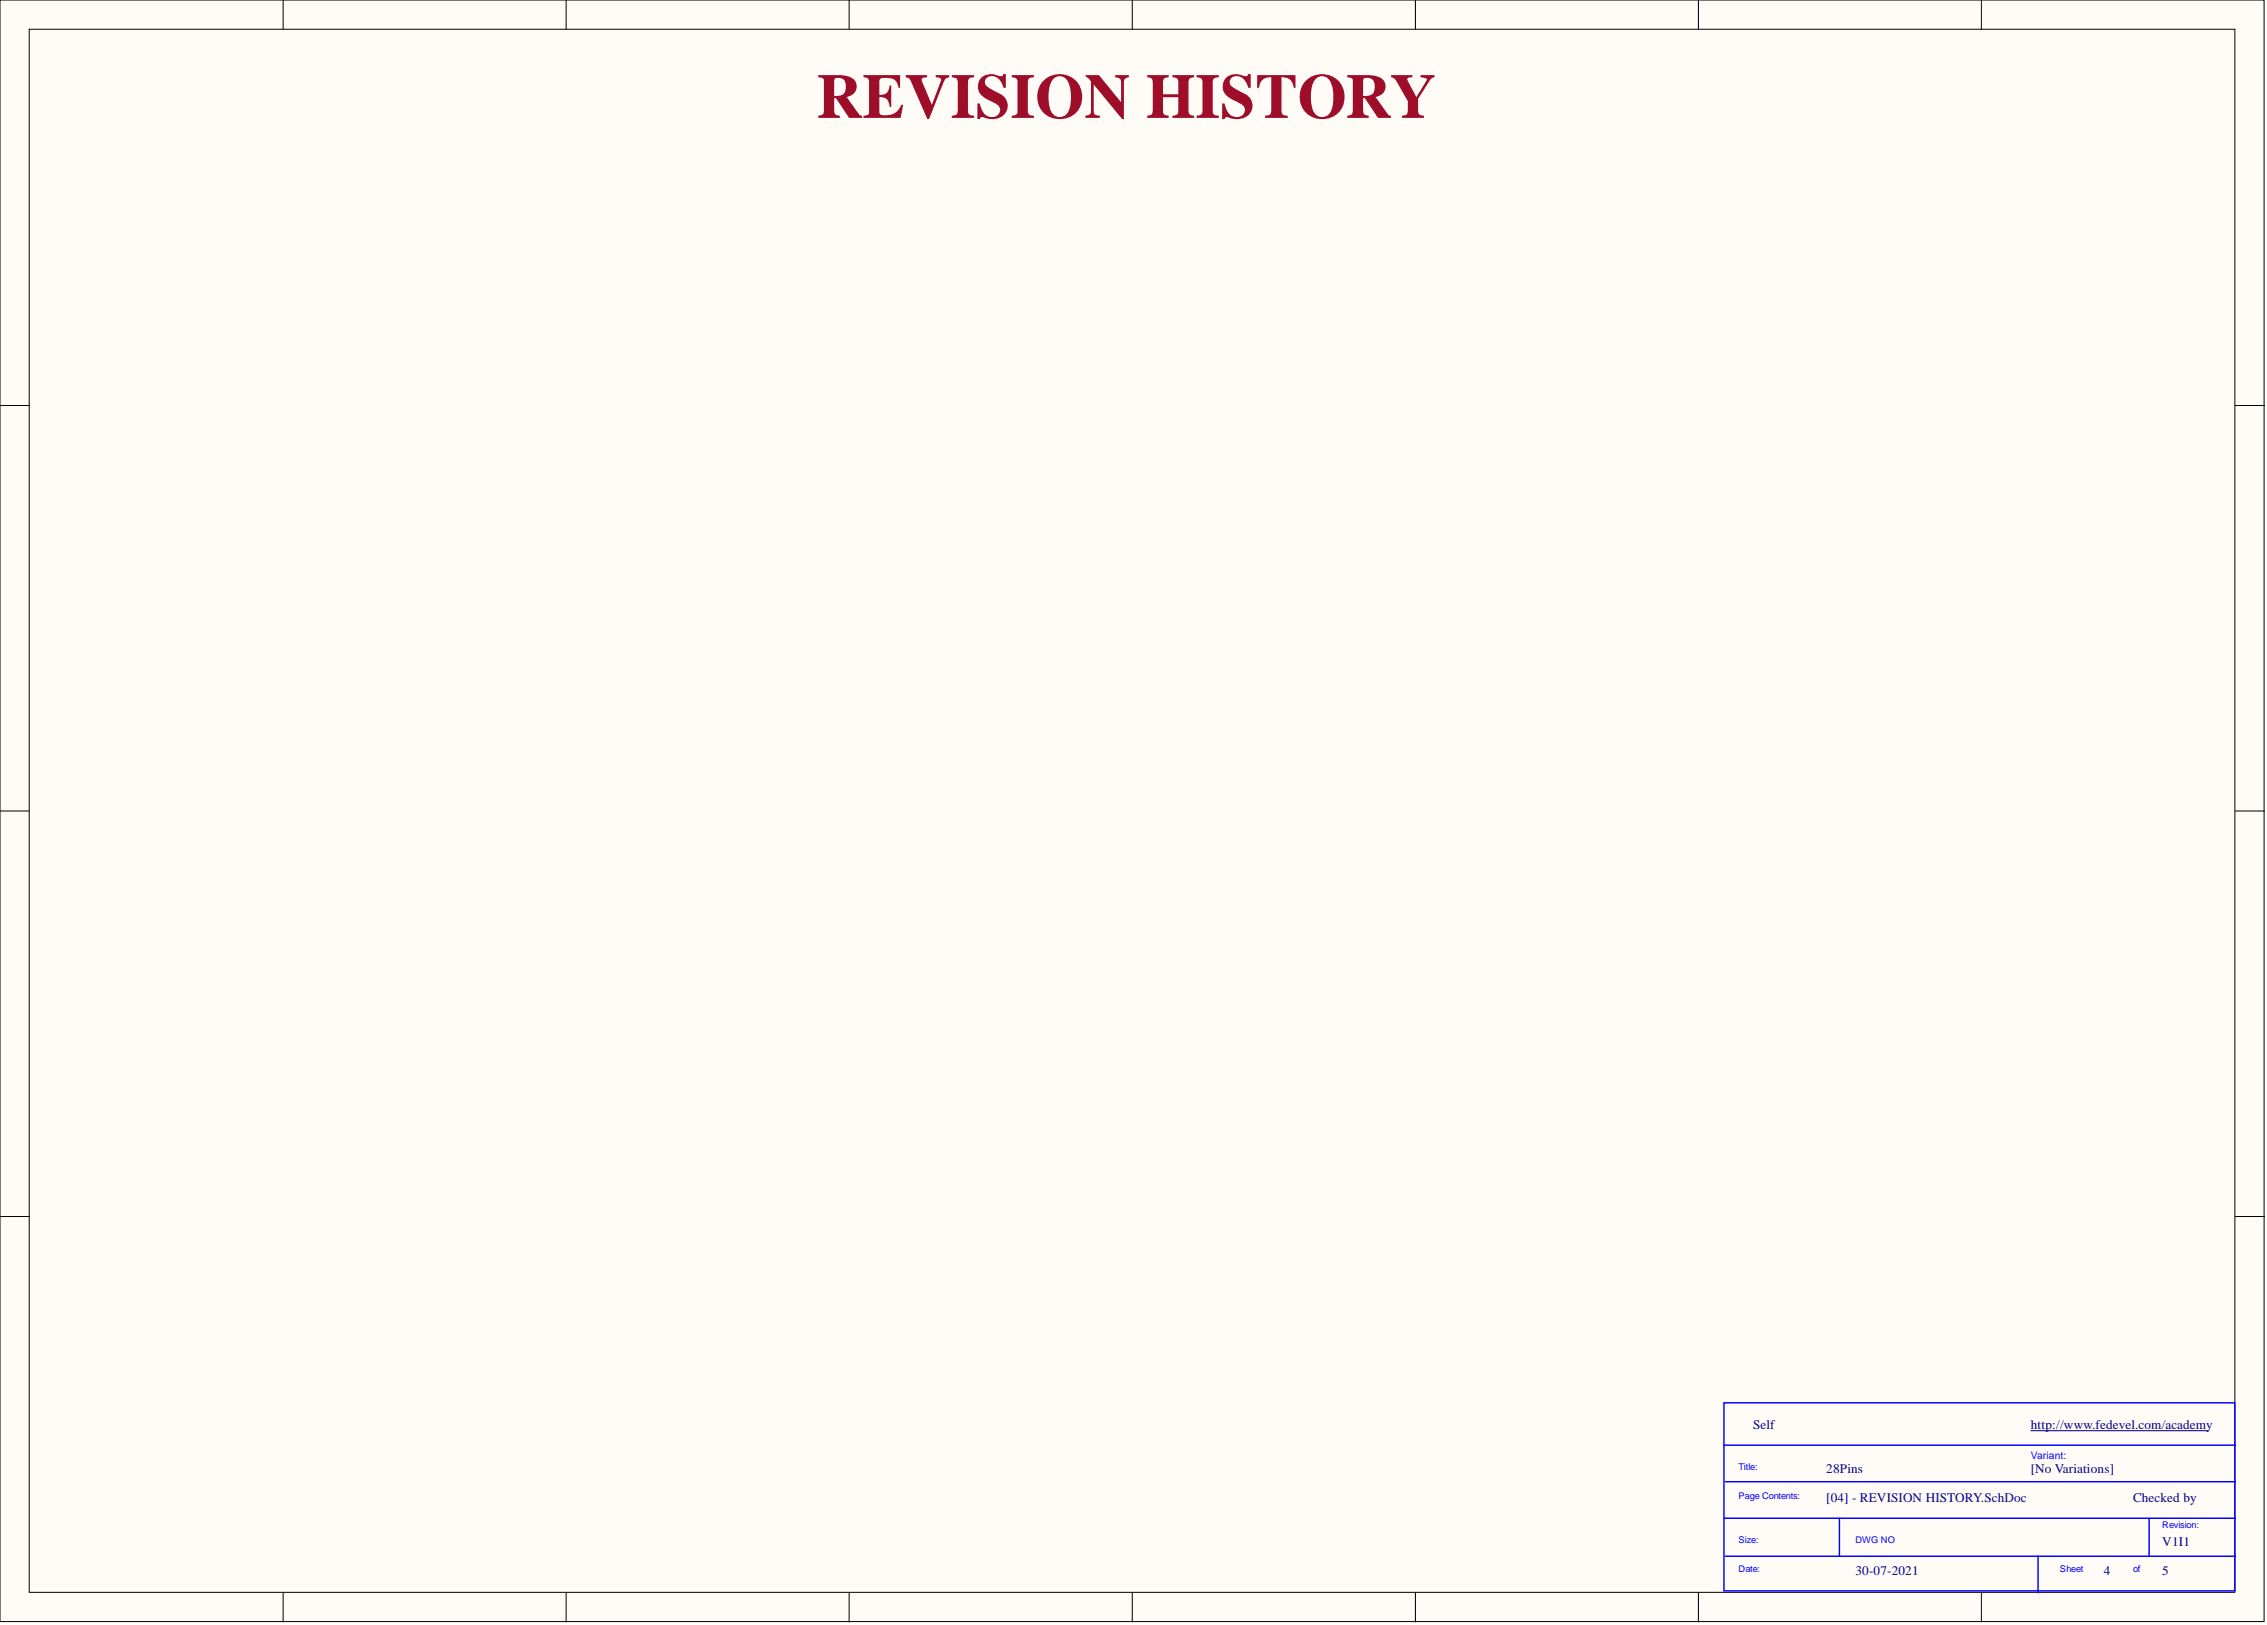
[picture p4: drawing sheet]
<svg xmlns="http://www.w3.org/2000/svg" width="393mm" height="282mm" viewBox="0 0 393 282" stroke-linecap="round" stroke-linejoin="round" font-family="sans-serif">
<defs><g id="words">
<text font-size="11" fill="#9e0e29" x="141.7" y="20.5">REVISION HISTORY</text>
<g font-size="2.3" fill="#000080">
<text x="304.2" y="247.9">Self</text>
<text x="352.4" y="247.9">http://www.fedevel.com/academy</text>
<text x="316.9" y="255.5">28Pins</text>
<text x="352.4" y="255.5">[No Variations]</text>
<text x="316.9" y="260.6">[04] - REVISION HISTORY.SchDoc</text>
<text x="370.1" y="260.6">Checked by</text>
<text x="375.2" y="268.2">V1I1</text>
<text x="321.9" y="273.2">30-07-2021</text>
<text x="365" y="273.2">4</text>
<text x="375.2" y="273.2">5</text>
</g>
<text font-size="1.8" fill="#00f" x="352.4" y="253">Variant:</text>
<g font-size="1.6" fill="#00f">
<text x="301.7" y="254.9">Title:</text>
<text x="301.7" y="260">Page Contents:</text>
<text x="301.7" y="267.6">Size:</text>
<text x="321.9" y="267.6">DWG NO</text>
<text x="375.2" y="265">Revision:</text>
<text x="301.7" y="272.6">Date:</text>
<text x="357.4" y="272.6">Sheet</text>
<text x="370.1" y="272.6">of</text>
</g>
</g></defs>
<g fill="#fffcf8" stroke="#000" stroke-width=".17">
<path d="M0 0h392.8v281.3h-392.8z"/>
<path d="M5.1 5.1h382.7v271.1h-382.7z"/>
</g>
<g fill="none" stroke="#000" stroke-width=".17">
<path d="M49.1 0v5.1M98.2 0v5.1M147.3 0v5.1M196.5 0v5.1M245.6 0v5.1M294.7 0v5.1M343.8 0v5.1M0 70.3h5.1M387.8 70.3h5.1M0 140.7h5.1M387.8 140.7h5.1M0 211h5.1"/>
<path d="M387.8 211h5.1M49.1 276.3v5M98.2 276.3v5M147.3 276.3v5M196.5 276.3v5M245.6 276.3v5M294.7 276.3v5M343.8 276.3v5"/>
</g>
<path d="M299.1 243.3h88.7v32.7h-88.7zM299.1 250.7h88.7M299.4 257h88.4M299.1 263.4h88.7M299.4 269.9h88.4M319.2 263.4v6.5M353.6 269.9v6.4M372.9 263.4v6.5" fill="none" stroke="#00f" stroke-width=".25"/>
<path d="M352.4 248.2h30.8" fill="none" stroke="#000080" stroke-width=".17"/>
<use href="#words"/>
</svg>
